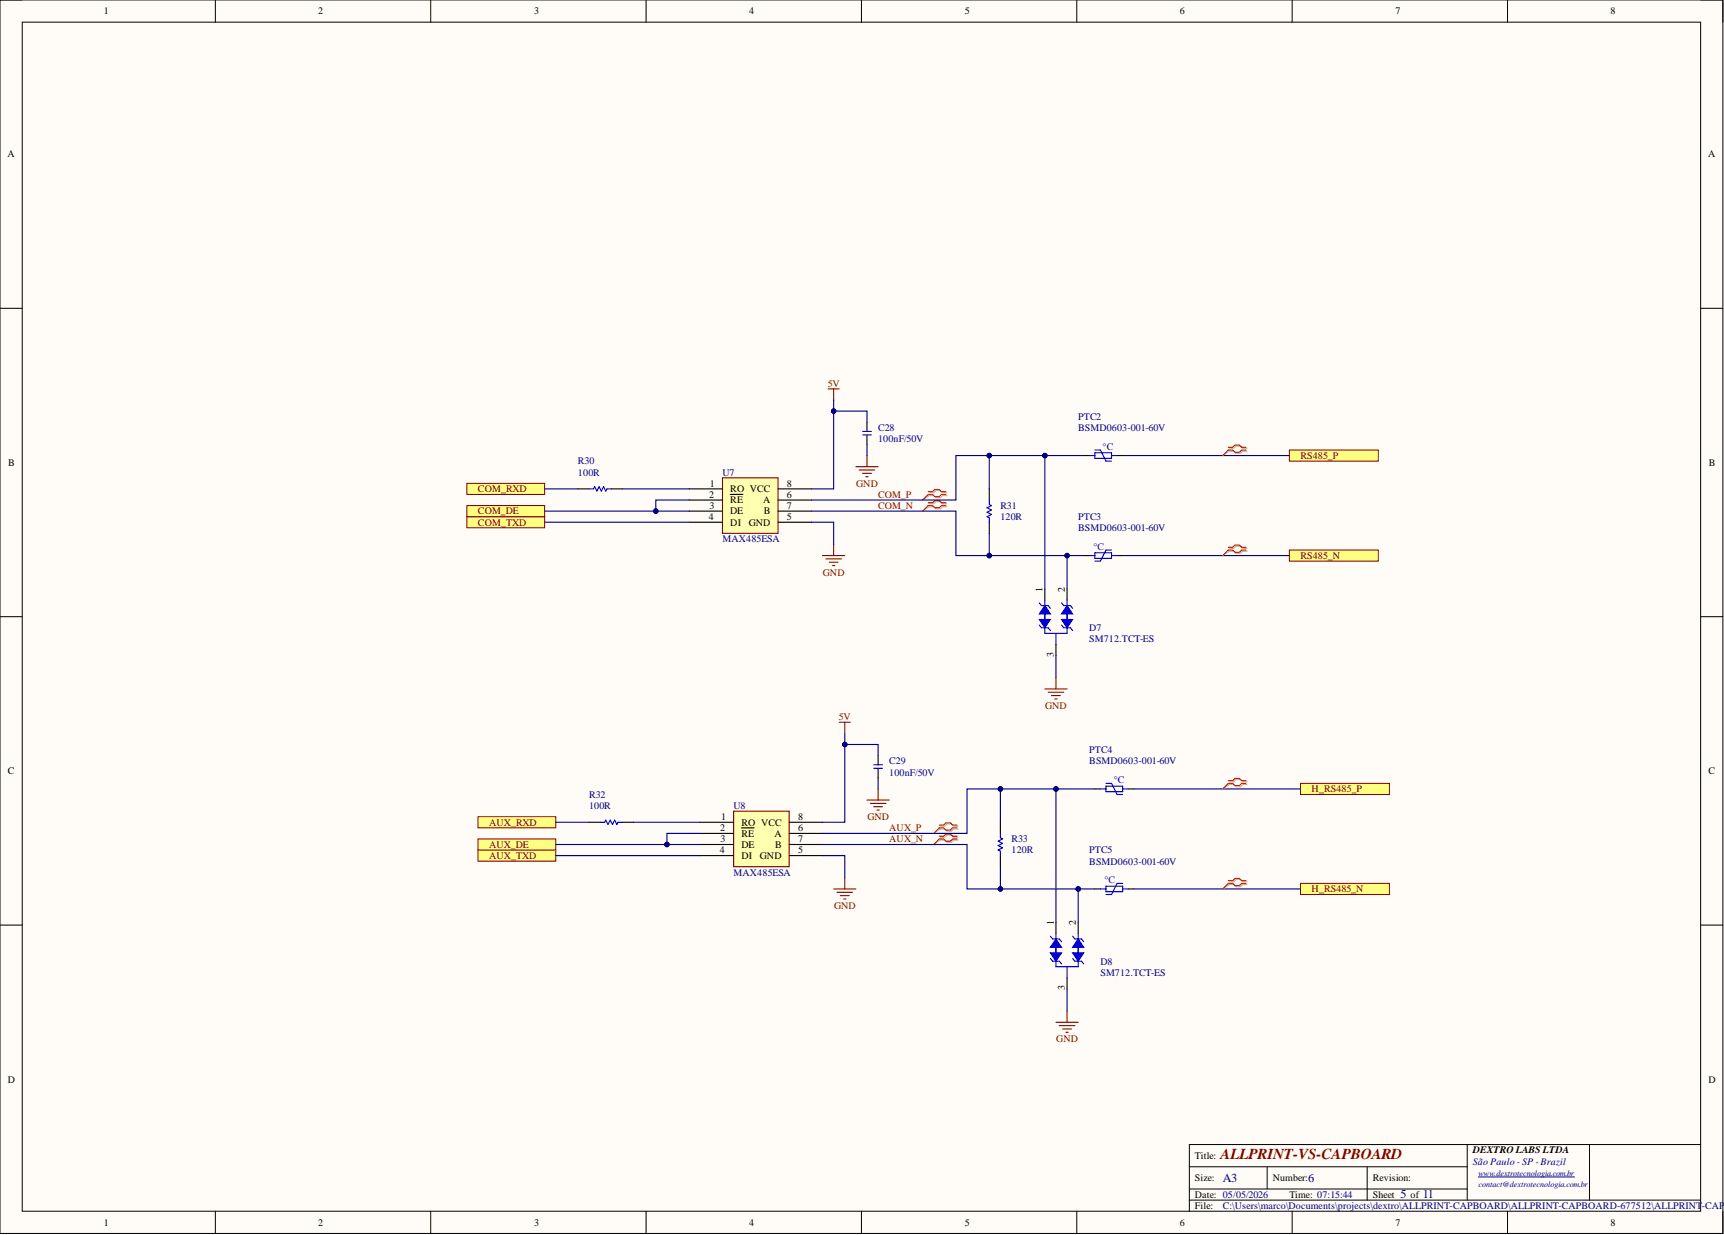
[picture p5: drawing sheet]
<svg xmlns="http://www.w3.org/2000/svg" width="393mm" height="282mm" viewBox="0 0 393 282" stroke-linecap="round" stroke-linejoin="round" font-family="sans-serif">
<defs><g id="words">
<text font-size="3.5" fill="#800000" x="278.5" y="264.5">ALLPRINT-VS-CAPBOARD</text>
<g font-size="2.8" fill="#000080">
<text x="279" y="269.8">A3</text>
<text x="298.5" y="269.8">6</text>
<text x="319.5" y="273.3">5</text>
<text x="324.6" y="273.3">11</text>
</g>
<g font-size="2.3">
<text x="23.7" y="3.3">1</text>
<text x="72.6" y="3.3">2</text>
<text x="121.9" y="3.3">3</text>
<text x="170.9" y="3.3">4</text>
<text x="220.1" y="3.3">5</text>
<text x="269.2" y="3.3">6</text>
<text x="318.4" y="3.3">7</text>
<text x="367.5" y="3.3">8</text>
<text x="1.7" y="35.9">A</text>
<text x="389.7" y="35.9">A</text>
<text x="1.9" y="106.3">B</text>
<text x="389.9" y="106.3">B</text>
<text x="161.8" y="113.6">2</text>
<text x="162" y="111.1">1</text>
<text x="166.6" y="112.3">RO VCC</text>
<text x="179.6" y="113.6">6</text>
<text x="179.6" y="111.1">8</text>
<text x="161.7" y="118.7">4</text>
<text x="161.9" y="116.1">3</text>
<text x="166.6" y="114.9">RE</text>
<text x="166.6" y="117.4">DE</text>
<text x="166.6" y="120">DI</text>
<text x="170.8" y="120">GND</text>
<text x="174.1" y="114.9">A</text>
<text x="174.3" y="117.4">B</text>
<text x="179.6" y="118.7">5</text>
<text x="179.6" y="116.1">7</text>
<text x="237.9" y="135.1" transform="rotate(-90 237.9 135.1)">1</text>
<text x="243" y="135.1" transform="rotate(-90 243 135.1)">2</text>
<text x="240.4" y="150" transform="rotate(-90 240.4 150)">3</text>
<text x="1.8" y="176.7">C</text>
<text x="389.8" y="176.7">C</text>
<text x="164.3" y="189.7">2</text>
<text x="164.5" y="187.2">1</text>
<text x="169.2" y="188.4">RO VCC</text>
<text x="169.2" y="191">RE</text>
<text x="176.7" y="191">A</text>
<text x="182.1" y="189.7">6</text>
<text x="182.1" y="187.2">8</text>
<text x="164.3" y="194.8">4</text>
<text x="164.4" y="192.2">3</text>
<text x="169.2" y="193.5">DE</text>
<text x="169.2" y="196">DI</text>
<text x="173.4" y="196">GND</text>
<text x="176.8" y="193.5">B</text>
<text x="182.1" y="194.8">5</text>
<text x="182.1" y="192.2">7</text>
<text x="240.4" y="211.2" transform="rotate(-90 240.4 211.2)">1</text>
<text x="245.5" y="211.2" transform="rotate(-90 245.5 211.2)">2</text>
<text x="243" y="226.1" transform="rotate(-90 243 226.1)">3</text>
<text x="1.8" y="247.1">D</text>
<text x="389.8" y="247.1">D</text>
<text x="336" y="263.3">DEXTRO LABS LTDA</text>
<text x="272.6" y="264.5">Title:</text>
<text x="272.6" y="269.6">Size:</text>
<text x="290.4" y="269.6">Number:</text>
<text x="313.2" y="269.6">Revision:</text>
<text x="272.6" y="273.4">Date: 05/05/2026</text>
<text x="272.6" y="275.9">File:</text>
<text x="294.2" y="273.4">Time: 07:15:44</text>
<text x="313.2" y="273.4">Sheet</text>
<text x="321.8" y="273.4">of</text>
<text x="23.7" y="279.7">1</text>
<text x="72.6" y="279.7">2</text>
<text x="121.9" y="279.7">3</text>
<text x="170.9" y="279.7">4</text>
<text x="220.1" y="279.7">5</text>
<text x="269.2" y="279.7">6</text>
<text x="318.4" y="279.7">7</text>
<text x="367.5" y="279.7">8</text>
</g>
<g font-size="2.3" fill="#800000">
<text x="188.9" y="88.2">5V</text>
<text x="296.7" y="104.7">RS485_P</text>
<text x="109.1" y="112.3">COM_RXD</text>
<text x="195.4" y="111.1">GND</text>
<text x="200.3" y="113.6">COM_P</text>
<text x="109.1" y="120">COM_TXD</text>
<text x="109.1" y="117.4">COM_DE</text>
<text x="200.3" y="116.1">COM_N</text>
<text x="187.8" y="131.4">GND</text>
<text x="296.7" y="127.6">RS485_N</text>
<text x="238.5" y="161.8">GND</text>
<text x="191.4" y="164.3">5V</text>
<text x="299.3" y="180.8">H_RS485_P</text>
<text x="111.6" y="188.4">AUX_RXD</text>
<text x="197.9" y="187.2">GND</text>
<text x="202.9" y="189.7">AUX_P</text>
<text x="111.6" y="196">AUX_TXD</text>
<text x="111.6" y="193.5">AUX_DE</text>
<text x="202.9" y="192.2">AUX_N</text>
<text x="299.3" y="203.7">H_RS485_N</text>
<text x="190.3" y="207.5">GND</text>
<text x="241" y="237.9">GND</text>
</g>
<g font-size="2.3" fill="#000080">
<text x="246" y="95.9">PTC2</text>
<text x="200.3" y="98.4">C28</text>
<text x="200.3" y="100.9">100nF/50V</text>
<text x="246" y="98.4">BSMD0603-001-60V</text>
<text x="131.9" y="106">R30</text>
<text x="131.9" y="108.5">100R</text>
<text x="164.8" y="108.5">U7</text>
<text x="228.2" y="116.1">R31</text>
<text x="228.2" y="118.7">120R</text>
<text x="246" y="118.7">PTC3</text>
<text x="164.8" y="123.8">MAX485ESA</text>
<text x="246" y="121.2">BSMD0603-001-60V</text>
<text x="248.5" y="144">D7</text>
<text x="248.5" y="146.6">SM712.TCT-ES</text>
<text x="248.5" y="171.9">PTC4</text>
<text x="202.9" y="174.5">C29</text>
<text x="202.9" y="177">100nF/50V</text>
<text x="248.5" y="174.5">BSMD0603-001-60V</text>
<text x="134.4" y="182.1">R32</text>
<text x="134.4" y="184.6">100R</text>
<text x="167.4" y="184.6">U8</text>
<text x="230.8" y="192.2">R33</text>
<text x="230.8" y="194.8">120R</text>
<text x="248.5" y="194.8">PTC5</text>
<text x="248.5" y="197.3">BSMD0603-001-60V</text>
<text x="167.4" y="199.8">MAX485ESA</text>
<text x="251.1" y="220.1">D8</text>
<text x="251.1" y="222.7">SM712.TCT-ES</text>
<text x="336" y="265.8">São Paulo - SP - Brazil</text>
<text x="279" y="275.9">C:\Users\marco\Documents\projects\dextro\ALLPRINT-CAPBOARD\ALLPRINT-CAPBOARD-677512\ALLPRINT</text>
<text x="388.3" y="275.9">-CAPB</text>
</g>
<g font-size="2.3" fill="#00f">
<text x="251.6" y="102.7">°C</text>
<text x="249.5" y="125.5">°C</text>
<text x="254.1" y="178.8">°C</text>
<text x="252" y="201.6">°C</text>
</g>
<g font-size="1.9" fill="#000080">
<text x="337.3" y="268.4">www.dextrotecnologia.com.br</text>
<text x="337.3" y="270.9">contact@dextrotecnologia.com.br</text>
</g>
</g></defs>
<path d="M0 0h393.1v281.5h-393.1z" fill-rule="evenodd" fill="#fffcf8"/>
<path d="M0 0h393.1v281.5h-393.1z" fill="none" stroke="#000" stroke-width=".23"/>
<path d="M5.1 5.1h382.9v271.3h-382.9z" fill-rule="evenodd" fill="#fffcf8"/>
<g fill="none" stroke="#000" stroke-width=".23">
<path d="M0 0h5.1M49.1 0v5.1M98.3 0v5.1M147.4 0v5.1M196.5 0v5.1M245.7 0v5.1M294.8 0v5.1M344 0v5.1M388 0h5.1v5.1M5.1 5.1h382.9v271.3h-382.9zM0 70.4h5.1M388 70.4h5.1"/>
<path d="M0 140.8h5.1M388 140.8h5.1M0 211.1h5.1M388 211.1h5.1M49.1 276.4v5.1M98.3 276.4v5.1M147.4 276.4v5.1M196.5 276.4v5.1M245.7 276.4v5.1M271.4 266.3h63.4M271.4 273.9h116.6M271.4 271.4h63.4"/>
<path d="M289.1 266.3v5.1M294.8 276.4v5.1M311.9 266.3v7.6M334.8 261.2v12.7M344 276.4v5.1M362.7 261.2v12.7M388 261.2h-116.6v15.2M393.1 276.4v5.1"/>
</g>
<path d="M337.3 268.6h21.9" fill="none" stroke="#000080" stroke-width=".23"/>
<path d="M294.2 102.7h20.3v2.5h-20.3z" fill-rule="evenodd" fill="#ffff80"/>
<path d="M294.2 102.7h20.3v2.5h-20.3z" fill="none" stroke="#800000" stroke-width=".23"/>
<path d="M294.2 125.5h20.3v2.6h-20.3z" fill-rule="evenodd" fill="#ffff80"/>
<path d="M294.2 125.5h20.3v2.6h-20.3z" fill="none" stroke="#800000" stroke-width=".23"/>
<path d="M164.8 109h12.7v12.7h-12.7z" fill-rule="evenodd" fill="#ffffb0"/>
<g fill="none" stroke="#800000" stroke-width=".25">
<path d="M188.9 88.8h2.6M190.2 88.8v2.5M164.8 109h12.7v12.7h-12.7zM195.3 106.5h5M196 107.3h3.6M196.8 108h2M197.6 108.8h.5M197.8 104v2.5M187.7 126.8h5M188.4 127.6h3.6M189.2 128.3h2M190 129.1h.5"/>
<path d="M190.2 124.3v2.5"/>
</g>
<g fill="none" stroke="#000" stroke-width=".25">
<path d="M197.8 96.4v2.1M197.8 99.3v2.1M157.2 111.6h7.6M157.2 114.1h7.6M157.2 116.7h7.6M157.2 119.2h7.6M166.6 112.9h2.9M177.5 111.6h7.6M177.5 114.1h7.6M177.5 116.7h7.6M177.5 119.2h7.6M238.4 134.4v2.5"/>
<path d="M243.5 134.4v2.5M240.9 147.1v2.5"/>
</g>
<path d="M196.8 99.3h2M196.8 98.5h2M238.4 139.5v5.1h5.1v-5.1M240.9 144.6v2.5" fill="none" stroke="#00f" stroke-width=".25"/>
<path d="M237.1 141.4h2.6l-1.3 1.9z" fill="#00f"/>
<path d="M237.1 141.4h2.6l-1.3 1.9z" fill="none" stroke="#00f" stroke-width=".25"/>
<path d="M238.4 138.2l1.3 1.9h-2.6z" fill="#00f"/>
<path d="M237.1 137.6l.5 .6h1.6l.5 .6M238.4 138.2l1.3 1.9h-2.6zM238.4 136.9v6.4M237.1 142.7l.5 .6h1.6l.5 .6" fill="none" stroke="#00f" stroke-width=".25"/>
<path d="M242.2 141.4h2.5l-1.2 1.9z" fill="#00f"/>
<path d="M242.2 141.4h2.5l-1.2 1.9z" fill="none" stroke="#00f" stroke-width=".25"/>
<path d="M243.5 138.2l1.2 1.9h-2.5z" fill="#00f"/>
<g fill="none" stroke="#00f" stroke-width=".25">
<path d="M225.7 114.1v1l.5 .3-1 .5 1 .5-1 .5 1 .5-1 .5 .5 .3v1M248.5 104h1.3M249.8 103.3h3.8v1.3h-3.8zM249.8 102.7h1.3l1.2 2.5h1.3M253.6 104h1.3M242.2 137.6l.5 .6h1.5l.5 .6M243.5 138.2l1.2 1.9h-2.5zM243.5 136.9v6.4M248.5 126.8h1.3M249.8 126.2h3.8v1.2h-3.8zM253.6 126.8h1.3M253.6 125.5h-1.3l-1.2 2.6h-1.3"/>
<path d="M242.2 142.7l.5 .6h1.5l.5 .6"/>
</g>
<path d="M225.7 111.6v2.5M225.7 119.2v2.5M247.3 104h1.2M254.9 104h1.2M247.3 126.8h1.2M254.9 126.8h1.2" fill="none" stroke="#000" stroke-width=".25"/>
<path d="M238.4 157.2h5.1M239.2 158h3.5M239.9 158.8h2M240.7 159.5h.5M240.9 154.7v2.5" fill="none" stroke="#800000" stroke-width=".25"/>
<path d="M106.5 117.9h17.8v2.6h-17.8z" fill-rule="evenodd" fill="#ffff80"/>
<path d="M106.5 117.9h17.8v2.6h-17.8z" fill="none" stroke="#800000" stroke-width=".23"/>
<path d="M106.5 110.3h17.8v2.6h-17.8z" fill-rule="evenodd" fill="#ffff80"/>
<path d="M106.5 110.3h17.8v2.6h-17.8z" fill="none" stroke="#800000" stroke-width=".23"/>
<path d="M106.5 115.4h17.8v2.5h-17.8z" fill-rule="evenodd" fill="#ffff80"/>
<path d="M106.5 115.4h17.8v2.5h-17.8z" fill="none" stroke="#800000" stroke-width=".23"/>
<path d="M131.9 111.6h2.5M139.5 111.6h2.5" fill="none" stroke="#000" stroke-width=".25"/>
<path d="M134.4 111.6h1l.3-.5 .5 1 .5-1 .5 1 .5-1 .5 1 .3-.5h1" fill="none" stroke="#00f" stroke-width=".25"/>
<path d="M296.7 178.8h20.3v2.5h-20.3z" fill-rule="evenodd" fill="#ffff80"/>
<path d="M296.7 178.8h20.3v2.5h-20.3z" fill="none" stroke="#800000" stroke-width=".23"/>
<path d="M296.7 201.6h20.3v2.6h-20.3z" fill-rule="evenodd" fill="#ffff80"/>
<path d="M296.7 201.6h20.3v2.6h-20.3z" fill="none" stroke="#800000" stroke-width=".23"/>
<path d="M167.4 185.1h12.7v12.7h-12.7z" fill-rule="evenodd" fill="#ffffb0"/>
<g fill="none" stroke="#800000" stroke-width=".25">
<path d="M191.5 164.8h2.5M192.7 164.8v2.6M167.4 185.1h12.7v12.7h-12.7zM197.8 182.6h5.1M198.6 183.4h3.5M199.3 184.1h2.1M200.1 184.9h.5M200.3 180.1v2.5M190.2 202.9h5.1M191 203.7h3.5M191.7 204.4h2.1M192.5 205.2h.5"/>
<path d="M192.7 200.4v2.5"/>
</g>
<g fill="none" stroke="#000" stroke-width=".25">
<path d="M200.3 172.5v2.1M200.3 175.4v2.1M159.8 187.7h7.6M159.8 190.2h7.6M159.8 192.7h7.6M159.8 195.3h7.6M169.2 188.9h2.8M180.1 187.7h7.6M180.1 190.2h7.6M180.1 192.7h7.6M180.1 195.3h7.6M240.9 210.5v2.5"/>
<path d="M246 210.5v2.5M243.5 223.2v2.5"/>
</g>
<path d="M199.4 175.4h2M199.4 174.6h2M240.9 215.6v5h5.1v-5M243.5 220.6v2.6" fill="none" stroke="#00f" stroke-width=".25"/>
<path d="M239.7 217.5h2.5l-1.3 1.9z" fill="#00f"/>
<path d="M239.7 217.5h2.5l-1.3 1.9z" fill="none" stroke="#00f" stroke-width=".25"/>
<path d="M240.9 214.3l1.3 1.9h-2.5z" fill="#00f"/>
<path d="M239.7 218.7l.5 .7h1.5l.5 .6M239.7 213.7l.5 .6h1.5l.5 .6M240.9 214.3l1.3 1.9h-2.5zM240.9 213v6.4" fill="none" stroke="#00f" stroke-width=".25"/>
<path d="M244.7 217.5h2.6l-1.3 1.9z" fill="#00f"/>
<path d="M244.7 217.5h2.6l-1.3 1.9z" fill="none" stroke="#00f" stroke-width=".25"/>
<path d="M246 214.3l1.3 1.9h-2.6z" fill="#00f"/>
<g fill="none" stroke="#00f" stroke-width=".25">
<path d="M252.3 179.4h3.8v1.3h-3.8zM252.3 178.8h1.3l1.3 2.5h1.2M228.2 190.2v1l.6 .3-1.1 .5 1.1 .5-1.1 .5 1.1 .5-1.1 .5 .5 .3v1M251.1 180.1h1.2M256.1 180.1h1.3M244.7 218.7l.5 .7h1.6l.5 .6M244.7 213.7l.5 .6h1.6l.5 .6M246 214.3l1.3 1.9h-2.6zM246 213v6.4M251.1 202.9h1.2M252.3 202.3h3.8v1.2h-3.8zM256.1 202.9h1.3"/>
<path d="M256.1 201.6h-1.2l-1.3 2.6h-1.3"/>
</g>
<path d="M228.2 187.7v2.5M228.2 195.3v2.5M249.8 180.1h1.3M257.4 180.1h1.3M249.8 202.9h1.3M257.4 202.9h1.3" fill="none" stroke="#000" stroke-width=".25"/>
<path d="M240.9 233.3h5.1M241.7 234.1h3.5M242.4 234.8h2.1M243.2 235.6h.5M243.5 230.8v2.5" fill="none" stroke="#800000" stroke-width=".25"/>
<path d="M109.1 194h17.7v2.5h-17.7z" fill-rule="evenodd" fill="#ffff80"/>
<path d="M109.1 194h17.7v2.5h-17.7z" fill="none" stroke="#800000" stroke-width=".23"/>
<path d="M109.1 186.4h17.7v2.5h-17.7z" fill-rule="evenodd" fill="#ffff80"/>
<path d="M109.1 186.4h17.7v2.5h-17.7z" fill="none" stroke="#800000" stroke-width=".23"/>
<path d="M109.1 191.5h17.7v2.5h-17.7z" fill-rule="evenodd" fill="#ffff80"/>
<path d="M109.1 191.5h17.7v2.5h-17.7z" fill="none" stroke="#800000" stroke-width=".23"/>
<path d="M134.4 187.7h2.5M142 187.7h2.6" fill="none" stroke="#000" stroke-width=".25"/>
<path d="M136.9 187.7h1.1l.2-.5 .5 1 .5-1 .5 1 .5-1 .6 1 .2-.5h1" fill="none" stroke="#00f" stroke-width=".25"/>
<path d="M212 112.5h1l.5-.5h1.1l.5 .5h1M212 113.1h1l.5 .5h1.1l.5-.5h1M212 115h1l.5-.5h1.1l.5 .5h1M212 115.6h1l.5 .5h1.1l.5-.5h1M214.6 188.6h1l.5-.5h1l.5 .5h1M214.6 189.2h1l.5 .5h1l.5-.5h1M214.6 191.1h1l.5-.5h1l.5 .5h1M214.6 191.7h1l.5 .5h1l.5-.5h1" fill="none" stroke="#d0a19e" stroke-width=".25"/>
<path d="M212 113.1l-1.5 1M212 115.6l-1.5 1.1M214.6 189.2l-1.6 1M214.6 191.7l-1.6 1" fill="none" stroke="#d0a19e" stroke-width=".23"/>
<path d="M211.8 112.2h1l.5-.5h1l.5 .5h1M211.8 112.9h1l.5 .5h1l.5-.5h1M211.8 114.8h1l.5-.6h1l.5 .6h1M211.8 115.4h1l.5 .5h1l.5-.5h1M214.3 188.3h1l.5-.5h1l.5 .5h1.1M214.3 188.9h1l.5 .5h1l.5-.5h1.1M214.3 190.8h1l.5-.5h1l.5 .5h1.1M214.3 191.5h1l.5 .5h1l.5-.5h1.1" fill="none" stroke="#f00" stroke-width=".25"/>
<path d="M211.8 112.9l-1.3 1.2M211.8 115.4l-1.3 1.3M214.3 188.9l-1.3 1.3M214.3 191.5l-1.3 1.2" fill="none" stroke="#f00" stroke-width=".23"/>
<path d="M246 202.9v7.6" fill="none" stroke="#000080" stroke-width=".25"/>
<circle cx="246" cy="202.9" r=".51" fill="#000080"/>
<circle cx="246" cy="202.9" r=".51" fill="none" stroke="#000080" stroke-width=".23"/>
<path d="M124.3 116.7h32.9M124.3 119.2h32.9" fill="none" stroke="#000080" stroke-width=".25"/>
<circle cx="149.6" cy="116.7" r=".51" fill="#000080"/>
<circle cx="149.6" cy="116.7" r=".51" fill="none" stroke="#000080" stroke-width=".23"/>
<path d="M124.3 111.6h7.6M126.8 192.7h33M126.8 195.3h33" fill="none" stroke="#000080" stroke-width=".25"/>
<circle cx="152.2" cy="192.7" r=".51" fill="#000080"/>
<circle cx="152.2" cy="192.7" r=".51" fill="none" stroke="#000080" stroke-width=".23"/>
<path d="M142 111.6h15.2M157.2 114.1h-7.6v2.6M126.8 187.7h7.6M144.6 187.7h15.2" fill="none" stroke="#000080" stroke-width=".25"/>
<circle cx="149.6" cy="116.7" r=".51" fill="#000080"/>
<circle cx="149.6" cy="116.7" r=".51" fill="none" stroke="#000080" stroke-width=".23"/>
<path d="M159.8 190.2h-7.6v2.5" fill="none" stroke="#000080" stroke-width=".25"/>
<circle cx="152.2" cy="192.7" r=".51" fill="#000080"/>
<circle cx="152.2" cy="192.7" r=".51" fill="none" stroke="#000080" stroke-width=".23"/>
<path d="M185.1 119.2h5.1v5.1M185.1 116.7h33v10.1h29.2" fill="none" stroke="#000080" stroke-width=".25"/>
<circle cx="225.7" cy="126.8" r=".51" fill="#000080"/>
<circle cx="225.7" cy="126.8" r=".51" fill="none" stroke="#000080" stroke-width=".23"/>
<circle cx="243.5" cy="126.8" r=".51" fill="#000080"/>
<circle cx="243.5" cy="126.8" r=".51" fill="none" stroke="#000080" stroke-width=".23"/>
<path d="M247.3 104h-29.2v10.1h-33" fill="none" stroke="#000080" stroke-width=".25"/>
<circle cx="225.7" cy="104" r=".51" fill="#000080"/>
<circle cx="225.7" cy="104" r=".51" fill="none" stroke="#000080" stroke-width=".23"/>
<circle cx="238.4" cy="104" r=".51" fill="#000080"/>
<circle cx="238.4" cy="104" r=".51" fill="none" stroke="#000080" stroke-width=".23"/>
<path d="M190.2 91.3v20.3h-5.1" fill="none" stroke="#000080" stroke-width=".25"/>
<circle cx="190.2" cy="93.8" r=".51" fill="#000080"/>
<circle cx="190.2" cy="93.8" r=".51" fill="none" stroke="#000080" stroke-width=".23"/>
<path d="M187.7 195.3h5v5.1M187.7 192.7h32.9v10.2h29.2" fill="none" stroke="#000080" stroke-width=".25"/>
<circle cx="228.2" cy="202.9" r=".51" fill="#000080"/>
<circle cx="228.2" cy="202.9" r=".51" fill="none" stroke="#000080" stroke-width=".23"/>
<circle cx="246" cy="202.9" r=".51" fill="#000080"/>
<circle cx="246" cy="202.9" r=".51" fill="none" stroke="#000080" stroke-width=".23"/>
<path d="M249.8 180.1h-29.2v10.1h-32.9" fill="none" stroke="#000080" stroke-width=".25"/>
<circle cx="228.2" cy="180.1" r=".51" fill="#000080"/>
<circle cx="228.2" cy="180.1" r=".51" fill="none" stroke="#000080" stroke-width=".23"/>
<circle cx="240.9" cy="180.1" r=".51" fill="#000080"/>
<circle cx="240.9" cy="180.1" r=".51" fill="none" stroke="#000080" stroke-width=".23"/>
<path d="M192.7 167.4v20.3h-5" fill="none" stroke="#000080" stroke-width=".25"/>
<circle cx="192.7" cy="169.9" r=".51" fill="#000080"/>
<circle cx="192.7" cy="169.9" r=".51" fill="none" stroke="#000080" stroke-width=".23"/>
<path d="M190.2 93.8h7.6v2.6" fill="none" stroke="#000080" stroke-width=".25"/>
<circle cx="190.2" cy="93.8" r=".51" fill="#000080"/>
<circle cx="190.2" cy="93.8" r=".51" fill="none" stroke="#000080" stroke-width=".23"/>
<path d="M192.7 169.9h7.6v2.6" fill="none" stroke="#000080" stroke-width=".25"/>
<circle cx="192.7" cy="169.9" r=".51" fill="#000080"/>
<circle cx="192.7" cy="169.9" r=".51" fill="none" stroke="#000080" stroke-width=".23"/>
<path d="M197.8 101.4v2.6M256.1 104h38.1M225.7 121.7v5.1M256.1 126.8h38.1M200.3 177.5v2.6M258.7 180.1h38M258.7 202.9h38" fill="none" stroke="#000080" stroke-width=".25"/>
<circle cx="225.7" cy="126.8" r=".51" fill="#000080"/>
<circle cx="225.7" cy="126.8" r=".51" fill="none" stroke="#000080" stroke-width=".23"/>
<path d="M225.7 104v7.6" fill="none" stroke="#000080" stroke-width=".25"/>
<circle cx="225.7" cy="104" r=".51" fill="#000080"/>
<circle cx="225.7" cy="104" r=".51" fill="none" stroke="#000080" stroke-width=".23"/>
<path d="M228.2 197.8v5.1" fill="none" stroke="#000080" stroke-width=".25"/>
<circle cx="228.2" cy="202.9" r=".51" fill="#000080"/>
<circle cx="228.2" cy="202.9" r=".51" fill="none" stroke="#000080" stroke-width=".23"/>
<path d="M228.2 180.1v7.6" fill="none" stroke="#000080" stroke-width=".25"/>
<circle cx="228.2" cy="180.1" r=".51" fill="#000080"/>
<circle cx="228.2" cy="180.1" r=".51" fill="none" stroke="#000080" stroke-width=".23"/>
<path d="M238.4 104v30.4" fill="none" stroke="#000080" stroke-width=".25"/>
<circle cx="238.4" cy="104" r=".51" fill="#000080"/>
<circle cx="238.4" cy="104" r=".51" fill="none" stroke="#000080" stroke-width=".23"/>
<path d="M240.9 180.1v30.4" fill="none" stroke="#000080" stroke-width=".25"/>
<circle cx="240.9" cy="180.1" r=".51" fill="#000080"/>
<circle cx="240.9" cy="180.1" r=".51" fill="none" stroke="#000080" stroke-width=".23"/>
<path d="M243.5 126.8v7.6M240.9 149.6v5.1M243.5 225.7v5.1" fill="none" stroke="#000080" stroke-width=".25"/>
<circle cx="243.5" cy="126.8" r=".51" fill="#000080"/>
<circle cx="243.5" cy="126.8" r=".51" fill="none" stroke="#000080" stroke-width=".23"/>
<path d="M280.5 102.3h1l.5-.5h1l.5 .5h1M280.5 103h1l.5 .5h1l.5-.5h1M280.5 125.2h1l.5-.6h1l.5 .6h1M280.5 125.8h1l.5 .5h1l.5-.5h1M280.5 178.4h1l.5-.5h1l.5 .5h1M280.5 179h1l.5 .6h1l.5-.6h1M280.5 201.2h1l.5-.5h1l.5 .5h1M280.5 201.9h1l.5 .5h1l.5-.5h1" fill="none" stroke="#d0a19e" stroke-width=".25"/>
<path d="M280.5 103l-1.5 1M280.5 125.8l-1.5 1M280.5 179l-1.5 1.1M280.5 201.9l-1.5 1" fill="none" stroke="#d0a19e" stroke-width=".23"/>
<path d="M280.2 102.1h1.1l.5-.5h1l.5 .5h1M280.2 102.7h1.1l.5 .5h1l.5-.5h1M280.2 124.9h1.1l.5-.5h1l.5 .5h1M280.2 125.5h1.1l.5 .5h1l.5-.5h1M280.2 178.2h1.1l.5-.5h1l.5 .5h1M280.2 178.8h1.1l.5 .5h1l.5-.5h1M280.2 201h1.1l.5-.5h1l.5 .5h1M280.2 201.6h1.1l.5 .5h1l.5-.5h1" fill="none" stroke="#f00" stroke-width=".25"/>
<path d="M280.2 102.7l-1.2 1.3M280.2 125.5l-1.2 1.3M280.2 178.8l-1.2 1.3M280.2 201.6l-1.2 1.3" fill="none" stroke="#f00" stroke-width=".23"/>
<use href="#words"/>
</svg>
